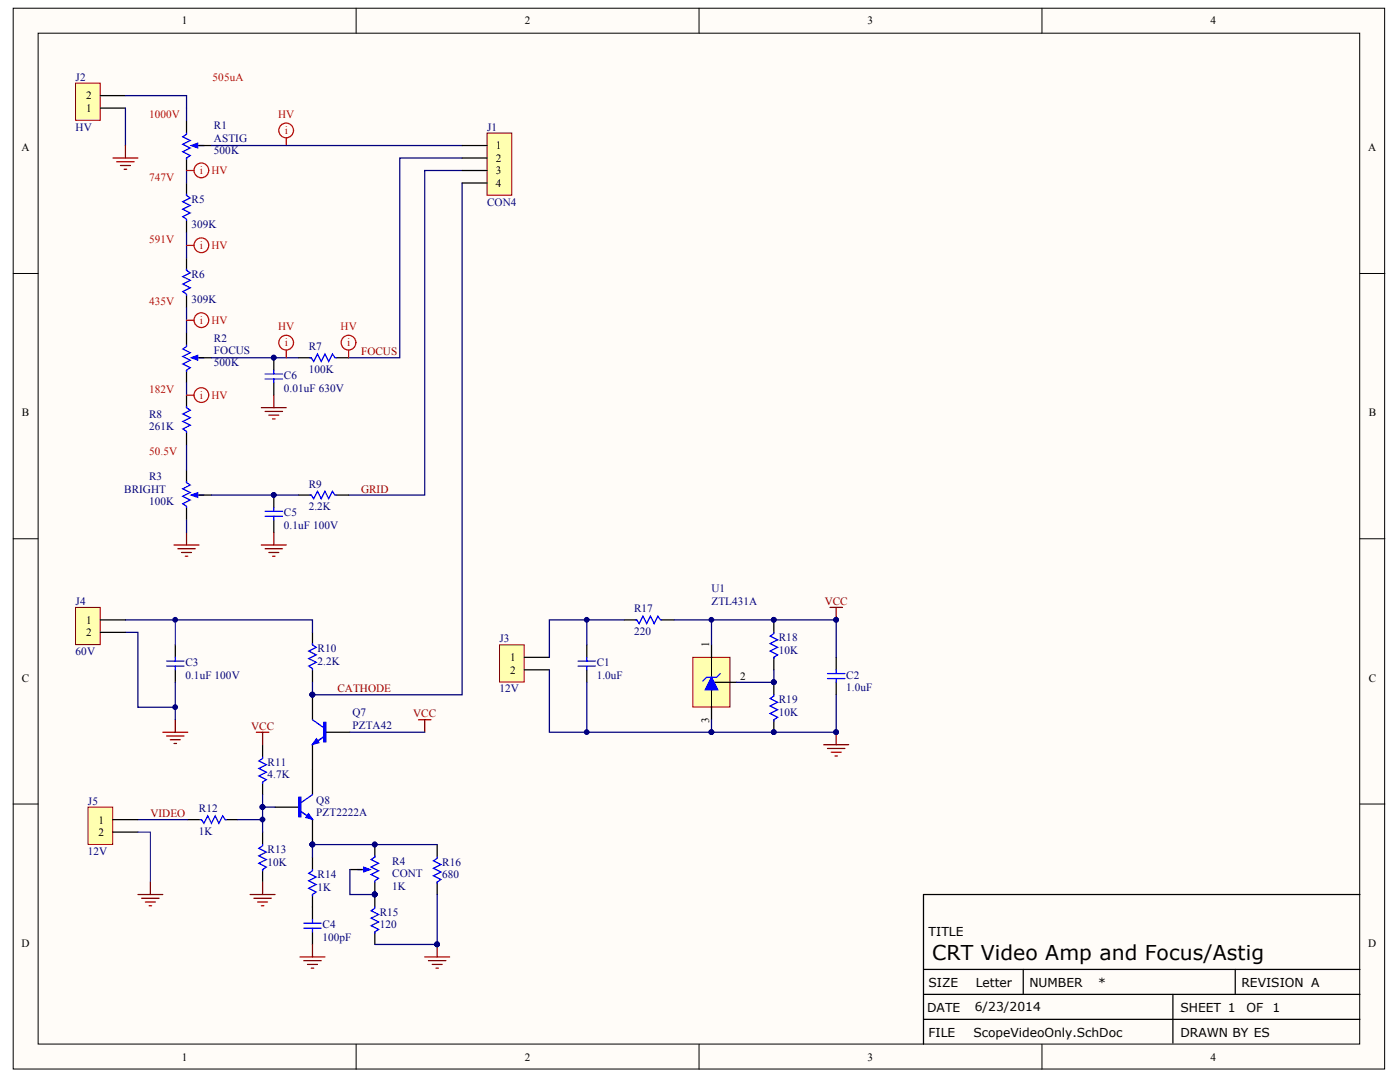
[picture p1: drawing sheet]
<svg xmlns="http://www.w3.org/2000/svg" width="269mm" height="207mm" viewBox="0 0 269 207" stroke-linecap="round" stroke-linejoin="round" font-family="sans-serif">
<defs><g id="words">
<text font-size="3.9" x="179" y="184.2">CRT Video Amp and Focus/Astig</text>
<g font-size="2.4">
<text x="178.3" y="179.6">TITLE</text>
<text x="178.3" y="189.4">SIZE</text>
<text x="187.4" y="189.4">Letter</text>
<text x="197.7" y="189.4">NUMBER</text>
<text x="210.8" y="189.4">*</text>
<text x="238.4" y="189.4">REVISION A</text>
<text x="178" y="194.2">DATE</text>
<text x="187.2" y="194">6/23/2014</text>
<text x="226.7" y="194.2">SHEET 1</text>
<text x="239.3" y="194.2">OF</text>
<text x="244.4" y="194.2">1</text>
<text x="178.3" y="199">FILE</text>
<text x="186.9" y="199">ScopeVideoOnly.SchDoc</text>
<text x="226.7" y="199">DRAWN BY ES</text>
</g>
<g font-size="2.2">
<text x="34.9" y="4.7">1</text>
<text x="100.8" y="4.7">2</text>
<text x="166.6" y="4.7">3</text>
<text x="232.5" y="4.7">4</text>
<text x="16.5" y="21.5">1</text>
<text x="16.5" y="19.1">2</text>
<text x="4.1" y="28.9">A</text>
<text x="95.2" y="28.7">1</text>
<text x="262.7" y="28.9">A</text>
<text x="95.2" y="31.1">2</text>
<text x="95.2" y="33.5">3</text>
<text x="95.2" y="35.9">4</text>
<text x="4.2" y="79.9">B</text>
<text x="262.8" y="79.9">B</text>
<text x="16.5" y="119.7">1</text>
<text x="16.5" y="122.1">2</text>
<text x="136.2" y="124.3" transform="rotate(-90 136.2 124.3)">1</text>
<text x="4.2" y="130.8">C</text>
<text x="97.9" y="126.9">1</text>
<text x="97.9" y="129.3">2</text>
<text x="142.1" y="130.5">2</text>
<text x="262.8" y="130.8">C</text>
<text x="136.2" y="138.7" transform="rotate(-90 136.2 138.7)">3</text>
<text x="18.9" y="158">1</text>
<text x="18.9" y="160.4">2</text>
<text x="4.1" y="181.7">D</text>
<text x="262.7" y="181.7">D</text>
<text x="34.9" y="203.6">1</text>
<text x="100.8" y="203.6">2</text>
<text x="166.6" y="203.6">3</text>
<text x="232.5" y="203.6">4</text>
</g>
<g font-size="2.2" fill="#000080">
<text x="14.5" y="15.5">J2</text>
<text x="14.5" y="25.1">HV</text>
<text x="41.1" y="29.6">500K</text>
<text x="41.1" y="24.8">R1</text>
<text x="41.1" y="27.2">ASTIG</text>
<text x="93.5" y="25.1">J1</text>
<text x="36.8" y="38.9">R5</text>
<text x="93.5" y="39.5">CON4</text>
<text x="36.8" y="43.8">309K</text>
<text x="36.8" y="53.3">R6</text>
<text x="36.8" y="58.1">309K</text>
<text x="41.1" y="65.6">R2</text>
<text x="41.1" y="70.3">500K</text>
<text x="41.1" y="67.9">FOCUS</text>
<text x="59.3" y="71.6">100K</text>
<text x="59.3" y="67.2">R7</text>
<text x="54.5" y="75.1">0.01uF 630V</text>
<text x="54.5" y="72.7">C6</text>
<text x="28.6" y="82.6">261K</text>
<text x="28.6" y="80.2">R8</text>
<text x="23.9" y="94.6">BRIGHT</text>
<text x="28.6" y="92.1">R3</text>
<text x="59.3" y="93.6">R9</text>
<text x="28.6" y="97">100K</text>
<text x="54.5" y="101.5">0.1uF 100V</text>
<text x="54.5" y="99.1">C5</text>
<text x="59.3" y="97.9">2.2K</text>
<text x="136.6" y="113.7">U1</text>
<text x="14.5" y="116.1">J4</text>
<text x="121.8" y="117.5">R17</text>
<text x="136.6" y="116.1">ZTL431A</text>
<text x="14.5" y="125.7">60V</text>
<text x="61" y="125.2">R10</text>
<text x="95.9" y="123.3">J3</text>
<text x="121.8" y="121.9">220</text>
<text x="149.5" y="125.4">10K</text>
<text x="149.5" y="123.1">R18</text>
<text x="35.6" y="130.2">0.1uF 100V</text>
<text x="35.6" y="127.8">C3</text>
<text x="61" y="127.6">2.2K</text>
<text x="114.6" y="130.2">1.0uF</text>
<text x="114.6" y="127.8">C1</text>
<text x="162.5" y="130.2">C2</text>
<text x="67.7" y="137.4">Q7</text>
<text x="95.9" y="132.9">12V</text>
<text x="149.5" y="137.4">10K</text>
<text x="149.5" y="135">R19</text>
<text x="162.5" y="132.7">1.0uF</text>
<text x="67.7" y="139.8">PZTA42</text>
<text x="51.4" y="149.4">4.7K</text>
<text x="51.4" y="147">R11</text>
<text x="16.9" y="154.4">J5</text>
<text x="38.2" y="155.9">R12</text>
<text x="60.7" y="154.2">Q8</text>
<text x="38.2" y="160.2">1K</text>
<text x="60.7" y="156.6">PZT2222A</text>
<text x="16.9" y="164">12V</text>
<text x="51.4" y="166.2">10K</text>
<text x="51.4" y="163.8">R13</text>
<text x="75.3" y="165.9">R4</text>
<text x="84.9" y="166.2">R16</text>
<text x="61" y="171">1K</text>
<text x="61" y="168.6">R14</text>
<text x="75.3" y="170.7">1K</text>
<text x="75.3" y="168.3">CONT</text>
<text x="84.9" y="168.6">680</text>
<text x="61.9" y="178.2">C4</text>
<text x="72.9" y="178.2">120</text>
<text x="72.9" y="175.8">R15</text>
<text x="61.9" y="180.5">100pF</text>
</g>
<g font-size="2.2" fill="#f00">
<text x="40.8" y="15.5">505uA</text>
<text x="28.6" y="22.7">1000V</text>
<text x="53.4" y="22.7">HV</text>
<text x="54.7" y="25.8">i</text>
<text x="28.6" y="34.6">747V</text>
<text x="38.4" y="33.5">i</text>
<text x="40.6" y="33.5">HV</text>
<text x="28.6" y="46.6">591V</text>
<text x="38.4" y="47.8">i</text>
<text x="40.6" y="47.8">HV</text>
<text x="28.6" y="58.6">435V</text>
<text x="38.4" y="62.2">i</text>
<text x="40.6" y="62.2">HV</text>
<text x="53.4" y="63.4">HV</text>
<text x="65.4" y="63.4">HV</text>
<text x="54.7" y="66.5">i</text>
<text x="66.7" y="66.5">i</text>
<text x="28.6" y="75.4">182V</text>
<text x="38.4" y="76.6">i</text>
<text x="40.6" y="76.6">HV</text>
<text x="28.6" y="87.3">50.5V</text>
</g>
<g font-size="2.2" fill="#800000">
<text x="69.3" y="68.2">FOCUS</text>
<text x="69.3" y="94.6">GRID</text>
<text x="158.4" y="116.1">VCC</text>
<text x="64.8" y="132.9">CATHODE</text>
<text x="79.3" y="137.7">VCC</text>
<text x="48.2" y="140.1">VCC</text>
<text x="28.9" y="156.8">VIDEO</text>
</g>
</g></defs>
<g fill="#fffcf8" stroke="#000" stroke-width=".19">
<path d="M2.5 1.6h263.4v203.6h-263.4z"/>
<path d="M7.3 6.4h253.8v194h-253.8z"/>
</g>
<path d="M68.4 1.6v4.8M134.2 1.6v4.8M200.1 1.6v4.8M2.5 52.5h4.8M261.1 52.5h4.8M2.5 103.4h4.8M261.1 103.4h4.8M2.5 154.3h4.8M261.1 154.3h4.8M68.4 200.4v4.8M134.2 200.4v4.8M200.1 200.4v4.8" fill="none" stroke="#000" stroke-width=".19"/>
<g fill="none" stroke="#000" stroke-width=".24">
<path d="M33.7 123.8v2.4M33.7 128.6v2.3M60 121.4v2.4M60 128.6v2.3M60 133.3v4.8M36.1 157.3h2.3M43.2 157.3h2.4M50.4 142.9v2.4M50.4 150.1v2.4M50.4 159.7v2.4M52.8 154.9h4.8M60 142.9v9.6"/>
<path d="M60 157.3v4.8M62.4 140.5h4.8M50.4 166.9v2.4M60 164.5v2.4M60 171.7v4.8M60 178.9v2.4M67.2 166.9h2.4M72 162.1v2.4M72 169.3v4.8M72 178.9v2.4M83.9 162.1v2.4M83.9 169.3v2.4"/>
<path d="M261.1 171.7h-83.8v28.7M177.3 186.1h83.8M177.3 190.8h83.8M177.3 195.6h83.8M196.5 186.1v4.7M225.2 190.8v9.4M237.2 186.1v4.7"/>
</g>
<g fill="#000080" stroke="#000080" stroke-width=".19">
<circle cx="60" cy="133.3" r=".46"/>
<circle cx="60" cy="162.1" r=".46"/>
<circle cx="71.9" cy="162.1" r=".46"/>
<circle cx="71.9" cy="171.7" r=".46"/>
<circle cx="50.4" cy="157.3" r=".46"/>
<circle cx="83.9" cy="181.2" r=".46"/>
<circle cx="50.4" cy="154.9" r=".46"/>
<circle cx="33.6" cy="135.7" r=".46"/>
</g>
<g fill="none" stroke="#00f" stroke-width=".24">
<path d="M32 127.8h3.3M32 126.9h3.3M33.7 126.2v.7M33.7 127.8v.8M60 123.5v.3l.7 .4-1.4 .8 1.4 .7-1.4 .7 1.4 .7-1.4 .7 .7 .5v.3M60 138.1l2.4 1.7M38.4 157.3h.3l.5 .7 .7-1.4 .7 1.4 .7-1.4 .7 1.4 .8-1.4 .4 .7h.3M50.4 145.3v.3l-.7 .4 1.4 .8-1.4 .7 1.4 .7-1.4 .7 1.4 .7-.7 .5v.3M59.8 157.1l-2.2-1.5 2.4 1.7M60 152.5l-2.4 1.7M60.2 142.7l2.2-1.4-2.4 1.6M50.4 162.1v.2l-.7 .5 1.4 .7-1.4 .7 1.4 .8-1.4 .7 1.4 .7-.7 .5v.2"/>
<path d="M58.3 178.1h3.4M58.3 177.2h3.4M60 166.9v.2l-.7 .5 1.4 .7-1.4 .7 1.4 .8-1.4 .7 1.4 .7-.7 .5v.2M60 176.5v.7M60 178.1v.8M68.6 166.9h2.2M72 164.2v.3l-.7 .5 1.4 .7-1.4 .7 1.4 .7-1.4 .7 1.4 .8-.7 .4v.3M72 174.1v.2l-.7 .5 1.4 .7-1.4 .7 1.4 .7-1.4 .8 1.4 .7-.7 .5v.2M83.9 164.5v.2l-.7 .5 1.5 .7-1.5 .7 1.5 .8-1.5 .7 1.5 .7-.8 .5v.2"/>
</g>
<g fill="#00f" stroke="#00f" stroke-width=".19">
<path d="M62.2 138.6h.4v3.8h-.4z"/>
<path d="M57.4 153h.4v3.8h-.4z"/>
</g>
<g fill="#00f" stroke="#00f" stroke-width=".19">
<path d="M60.8 141.8l.5 .7-1.3 .4z"/>
<path d="M59.2 156.1l.8 1.2-1.3-.4z"/>
<path d="M69.8 166.4l1.3 .5-1.3 .5z"/>
</g>
<g fill="none" stroke="#800000" stroke-width=".24">
<path d="M33.7 138.1v2.4M80.4 138.1h2.3M81.5 138.1v2.4M31.3 140.5h4.8M32 141.3h3.3M32.7 142h1.9M33.4 142.7h.5M49.2 140.5h2.4M50.4 140.5v2.4M48 171.7h4.8M48.7 172.4h3.4M49.5 173.1h1.9"/>
<path d="M50.2 173.8h.5M50.4 169.3v2.4M57.6 183.7h4.8M58.3 184.4h3.4M59 185.1h2M59.8 185.8h.4M60 181.3v2.4M81.5 183.7h4.8M82.3 184.4h3.3M83 185.1h1.9M83.7 185.8h.5M83.9 181.3v2.4"/>
</g>
<path d="M24.1 119h35.9v2.4M24.1 121.4h2.4v14.3h7.2M33.7 130.9v7.2M26.5 157.3h9.6M45.6 157.3h4.8M50.4 152.5v2.4" fill="none" stroke="#000080" stroke-width=".24"/>
<path d="M14.5 116.6h4.7v7.1h-4.7z" fill="#ffffb0" stroke="#800000" stroke-width=".19"/>
<g fill="none" stroke="#000" stroke-width=".24">
<path d="M35.8 23.1v2.4M35.8 30.3v2.4M35.8 35.1v2.4M38.2 27.9h2.4M35.8 42.3v2.4M35.8 49.5v2.4M35.8 56.7v2.4M35.8 63.9v2.4M35.8 71.1v2.4M35.8 75.8v2.4M38.2 68.7h2.4M35.8 83v2.4"/>
<path d="M35.8 90.2v2.4M35.8 97.4v2.4M38.2 95h2.4M19.3 119h4.8M19.3 121.4h4.8"/>
</g>
<path d="M35.8 20.7v2.4M35.8 32.7v2.4M88.7 35.1v98.2h-28.7M88.7 32.7h-7.2v62.3h-14.6M35.8 44.7v4.8M35.8 59.1v4.8M35.8 73.5v2.3M40.6 68.7h16.8M35.8 85.4v4.8M67.2 166.9v4.8h4.8" fill="none" stroke="#000080" stroke-width=".24"/>
<g fill="#000080" stroke="#000080" stroke-width=".19">
<circle cx="71.9" cy="171.7" r=".46"/>
<circle cx="60" cy="133.3" r=".46"/>
</g>
<path d="M35.8 25.5v.3l-.7 .5 1.4 .7-1.4 .7 1.4 .7-1.4 .7 1.4 .7-.7 .5v.3M35.8 37.3v.2l.7 .5-1.4 .7 1.4 .7-1.4 .8 1.4 .7-1.4 .7 .7 .5v.2M37 27.9h2.2M35.8 51.6v.3l.7 .5-1.4 .7 1.4 .7-1.4 .7 1.4 .7-1.4 .8 .7 .4v.3M35.8 66.3v.2l-.7 .5 1.4 .7-1.4 .7 1.4 .7-1.4 .8 1.4 .7-.7 .5v.2M35.8 78v.2l.7 .5-1.4 .7 1.4 .8-1.4 .7 1.4 .7-1.4 .7 .7 .5v.2M37 68.7h2.2M35.8 92.4v.2l.7 .5-1.4 .7 1.4 .7-1.4 .8 1.4 .7-1.4 .7 .7 .5v.2M37 95h2.2" fill="none" stroke="#00f" stroke-width=".24"/>
<g fill="#00f" stroke="#00f" stroke-width=".19">
<path d="M36.7 68.7l1.3-.5v.9z"/>
<path d="M36.7 27.9l1.3-.4v.9z"/>
<path d="M36.7 95l1.3-.5v1z"/>
</g>
<path d="M33.4 104.6h4.8M34.1 105.3h3.4M34.9 106h1.9M35.6 106.8h.5M35.8 102.2v2.4" fill="none" stroke="#800000" stroke-width=".24"/>
<path d="M14.5 16h4.7v7.1h-4.7z" fill="#ffffb0" stroke="#800000" stroke-width=".19"/>
<g fill="none" stroke="#000" stroke-width=".24">
<path d="M19.3 18.3h4.8M19.3 20.7h4.8M52.6 68.7v2.4M52.6 73.5v2.3M57.4 68.7h2.4M64.5 68.7h2.4M52.6 95v2.4M52.6 99.8v2.4M57.4 95h2.4M64.5 95h2.4M112.7 123.8v2.4M112.7 128.6v2.3"/>
<path d="M160.6 126.2v2.4M160.6 130.9v2.4"/>
</g>
<path d="M24.1 20.7v7.2M88.7 30.3h-11.9v38.4h-9.9M35.8 99.8v2.4M40.6 95h16.8M112.7 119v4.8" fill="none" stroke="#000080" stroke-width=".24"/>
<g fill="none" stroke="#800000" stroke-width=".24">
<path d="M21.7 30.3h4.8M22.4 31h3.4M23.1 31.8h1.9M23.8 32.5h.5M24.1 27.9v2.4M50.2 78.2h4.8M50.9 79h3.4M51.6 79.7h1.9M52.6 75.8v2.4M52.3 80.4h.5M50.2 104.6h4.8M50.9 105.3h3.4"/>
<path d="M51.6 106h1.9M52.3 106.8h.5M52.6 102.2v2.4M159.4 116.6h2.4M160.6 116.6v2.4M158.2 142.9h4.8M158.9 143.6h3.3M159.6 144.4h1.9M160.3 145.1h.5M160.6 140.5v2.4"/>
</g>
<g fill="#000080" stroke="#000080" stroke-width=".19">
<circle cx="52.6" cy="95" r=".46"/>
<circle cx="52.6" cy="68.6" r=".46"/>
<circle cx="160.5" cy="140.5" r=".46"/>
<circle cx="160.5" cy="118.9" r=".46"/>
<circle cx="112.7" cy="118.9" r=".46"/>
</g>
<g fill="none" stroke="#00f" stroke-width=".24">
<path d="M50.9 72.7h3.4M50.9 71.8h3.4M52.6 71.1v.7M52.6 72.7v.8M59.5 68.7h.3l.4 .7 .8-1.5 .7 1.5 .7-1.5 .7 1.5 .7-1.5 .5 .8h.2M50.9 99.1h3.4M50.9 98.1h3.4M52.6 97.4v.7M52.6 99.1v.7M59.5 95h.3l.4 .7 .8-1.4 .7 1.4 .7-1.4 .7 1.4 .7-1.4 .5 .7h.2M111 126.9h3.4M111 127.8h3.4"/>
<path d="M112.7 126.2v.7M112.7 127.8v.8M158.9 129.3h3.3M158.9 130.2h3.3M160.6 128.6v.7M160.6 130.2v.7"/>
</g>
<g fill="none" stroke="#f00" stroke-width=".24">
<path d="M35.8 32.7h1.5M55 26.5v1.4M35.8 47.1h1.5M35.8 61.5h1.5M35.8 75.8h1.5M55 67.2v1.5M66.9 67.2v1.5"/>
<circle cx="38.7" cy="32.7" r="1.41"/>
<circle cx="54.9" cy="25" r="1.41"/>
<circle cx="38.7" cy="47.1" r="1.41"/>
<circle cx="38.7" cy="61.4" r="1.41"/>
<circle cx="38.7" cy="75.8" r="1.41"/>
<circle cx="54.9" cy="65.8" r="1.41"/>
<circle cx="66.9" cy="65.8" r="1.41"/>
</g>
<path d="M133 126.2h7.2v9.5h-7.2z" fill="#ffffb0" stroke="#800000" stroke-width=".19"/>
<path d="M119.9 119h2.4M127 119h2.4M148.6 119v2.4M136.6 123.8v6.2M136.6 132.4v5.7M137.1 130.9h4.3M148.6 126.2v2.4M148.6 130.9v2.4M148.6 138.1v2.4" fill="none" stroke="#000" stroke-width=".24"/>
<path d="M136.6 130l1.2 2.4h-2.4z" fill="#00f" stroke="#00f" stroke-width=".24"/>
<path d="M122 119h.3l.4 .7 .7-1.4 .8 1.4 .7-1.4 .7 1.4 .7-1.4 .5 .7h.2M138.3 129.3l-.7 .7h-1.9l-.8 .7M148.6 121.4v.2l-.7 .5 1.4 .7-1.4 .7 1.4 .7-1.4 .8 1.4 .7-.7 .5v.2M148.6 133.3v.3l-.7 .5 1.4 .7-1.4 .7 1.4 .7-1.4 .7 1.4 .8-.7 .4v.3" fill="none" stroke="#00f" stroke-width=".24"/>
<path d="M136.6 119v4.8M112.7 130.9v9.6" fill="none" stroke="#000080" stroke-width=".24"/>
<g fill="#000080" stroke="#000080" stroke-width=".19">
<circle cx="112.7" cy="140.5" r=".46"/>
<circle cx="148.6" cy="118.9" r=".46"/>
<circle cx="148.6" cy="140.5" r=".46"/>
<circle cx="148.6" cy="130.9" r=".46"/>
<circle cx="136.6" cy="118.9" r=".46"/>
</g>
<path d="M95.9 123.8h4.8v7.1h-4.8z" fill="#ffffb0" stroke="#800000" stroke-width=".19"/>
<path d="M100.7 126.2h4.8M100.7 128.6h4.8" fill="none" stroke="#000" stroke-width=".24"/>
<path d="M24.1 18.3h11.7v2.4M40.6 27.9h48.1M119.9 119h-14.4v7.2M129.4 119h31.2v7.2M60 130.9v2.4M105.5 128.6v11.9h31.1v-2.4M148.6 128.6v2.3h-7.2M160.6 133.3v7.2h-24M52.8 154.9h-2.4v4.8M67.2 140.5h14.3M83.9 171.7v9.6h-11.9M83.9 162.1h-23.9v2.4" fill="none" stroke="#000080" stroke-width=".24"/>
<g fill="#000080" stroke="#000080" stroke-width=".19">
<circle cx="83.9" cy="181.2" r=".46"/>
<circle cx="50.4" cy="154.9" r=".46"/>
<circle cx="60" cy="162.1" r=".46"/>
<circle cx="160.5" cy="118.9" r=".46"/>
<circle cx="136.6" cy="140.5" r=".46"/>
<circle cx="160.5" cy="140.5" r=".46"/>
<circle cx="148.6" cy="130.9" r=".46"/>
<circle cx="33.6" cy="118.9" r=".46"/>
<circle cx="60" cy="133.3" r=".46"/>
</g>
<path d="M33.7 119v4.8" fill="none" stroke="#000080" stroke-width=".19"/>
<path d="M16.9 154.9h4.7v7.1h-4.7z" fill="#ffffb0" stroke="#800000" stroke-width=".19"/>
<path d="M21.7 157.3h4.8M21.7 159.7h4.8" fill="none" stroke="#000" stroke-width=".24"/>
<path d="M26.5 159.7h2.4v9.6" fill="none" stroke="#000080" stroke-width=".19"/>
<path d="M26.5 171.7h4.8M27.2 172.4h3.3M27.9 173.1h1.9M28.6 173.8h.5M28.9 169.3v2.4" fill="none" stroke="#800000" stroke-width=".24"/>
<path d="M93.5 25.5h4.8v12h-4.8z" fill="#ffffb0" stroke="#800000" stroke-width=".19"/>
<path d="M88.7 27.9h4.8M88.7 30.3h4.8M88.7 32.7h4.8M88.7 35.1h4.8" fill="none" stroke="#000" stroke-width=".24"/>
<use href="#words"/>
</svg>
